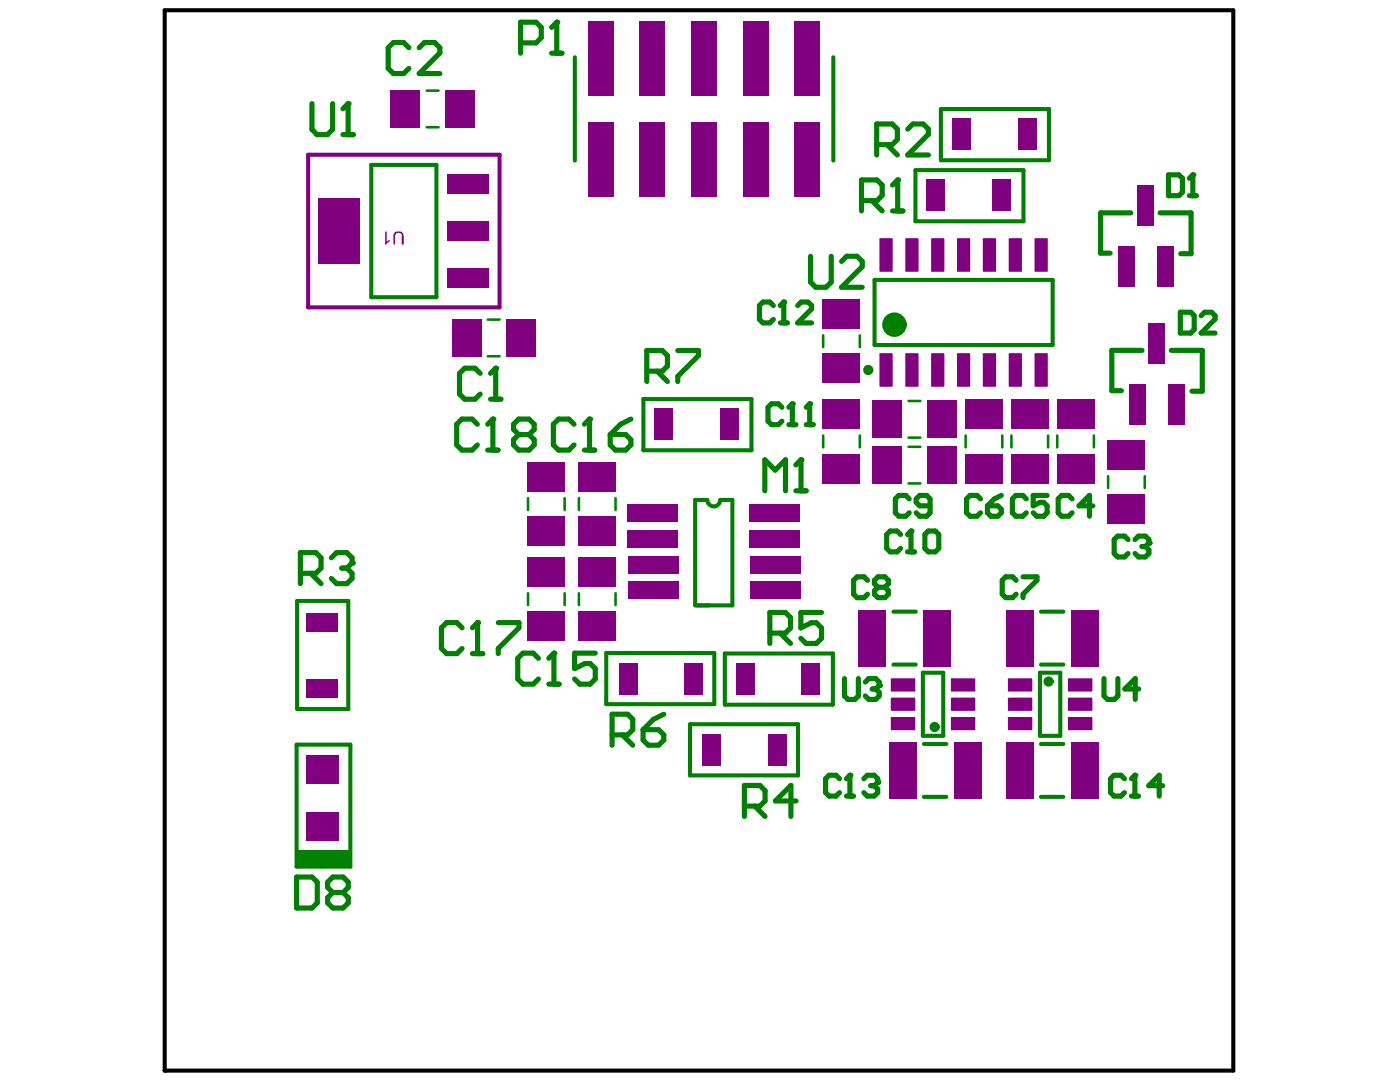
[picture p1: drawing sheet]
<svg xmlns="http://www.w3.org/2000/svg" width="279mm" height="216mm" viewBox="0 0 279 216" stroke-linecap="round" stroke-linejoin="round" font-family="sans-serif">
<path d="M61.5 30.9h38.2v30.4h-38.2z" fill="none" stroke="#800080" stroke-width=".81"/>
<g fill="#800080">
<path d="M78.6 46.5l.4-.3a1.11 1.11 0 0 1 1.5 .6l.1 2h-.4v-1.5a.7 .7 0 0 0-.3-.7 .7 .7 0 0 0-.9 0l-.2 .4v1.8h-.3z"/>
<path d="M76.9 46.2h.3v2.1l.6-.4v.3l-.4 .2-.3 .4h-.2z"/>
</g>
<path d="M32.9 2h213.2v211.6h-213.2z" fill="none" stroke="#000" stroke-width=".81"/>
<circle cx="32.9" cy="213.6" r=".41" fill="#000"/>
<g fill="#800080">
<path d="M185 89.1h5.9v7.4h-5.9z" fill-rule="evenodd"/>
<path d="M174.2 89.1h5.8v7.4h-5.8z" fill-rule="evenodd"/>
<path d="M175.5 70.7l.2-.2h2.3l.2 .2v6.3l-.2 .2h-2.3l-.2-.2z" fill-rule="evenodd"/>
<path d="M180.7 70.7l.2-.2h2.2l.2 .2v6.3l-.2 .2h-2.2l-.2-.2z" fill-rule="evenodd"/>
<path d="M185.8 70.7l.2-.2h2.3l.2 .2v6.3l-.2 .2h-2.3l-.2-.2z" fill-rule="evenodd"/>
<path d="M191 70.7l.2-.2h2.2l.2 .2v6.3l-.2 .2h-2.2l-.2-.2z" fill-rule="evenodd"/>
<path d="M196.1 70.7l.2-.2h2.3l.2 .2v6.3l-.2 .2h-2.3l-.2-.2z" fill-rule="evenodd"/>
<path d="M201.5 70.5h2.2l.2 .2v6.3l-.2 .2h-2.2l-.2-.2v-6.3z" fill-rule="evenodd"/>
<path d="M206.5 70.7l.2-.2h2.2l.2 .2v6.3l-.2 .2h-2.2l-.2-.2z" fill-rule="evenodd"/>
<path d="M175.5 47.7l.2-.2h2.3l.2 .2v6.3l-.2 .2h-2.3l-.2-.2z" fill-rule="evenodd"/>
<path d="M180.7 47.7l.2-.2h2.2l.2 .2v6.3l-.2 .2h-2.2l-.2-.2z" fill-rule="evenodd"/>
<path d="M185.8 47.7l.2-.2h2.3l.2 .2v6.3l-.2 .2h-2.3l-.2-.2z" fill-rule="evenodd"/>
<path d="M191 47.7l.2-.2h2.2l.2 .2v6.3l-.2 .2h-2.2l-.2-.2z" fill-rule="evenodd"/>
<path d="M196.1 47.7l.2-.2h2.3l.2 .2v6.3l-.2 .2h-2.3l-.2-.2z" fill-rule="evenodd"/>
<path d="M201.5 47.5h2.2l.2 .2v6.3l-.2 .2h-2.2l-.2-.2v-6.3z" fill-rule="evenodd"/>
<path d="M206.5 47.7l.2-.2h2.2l.2 .2v6.3l-.2 .2h-2.2l-.2-.2z" fill-rule="evenodd"/>
<path d="M158.6 4.2h5.1v15h-5.1z" fill-rule="evenodd"/>
<path d="M158.6 24.3h5.1v15h-5.1z" fill-rule="evenodd"/>
<path d="M148.3 4.2h5.1v15h-5.1z" fill-rule="evenodd"/>
<path d="M148.3 24.3h5.1v15h-5.1z" fill-rule="evenodd"/>
<path d="M137.9 4.2h5.2v15h-5.2z" fill-rule="evenodd"/>
<path d="M137.9 24.3h5.2v15h-5.2z" fill-rule="evenodd"/>
<path d="M127.6 4.2h5.2v15h-5.2z" fill-rule="evenodd"/>
<path d="M127.6 24.3h5.2v15h-5.2z" fill-rule="evenodd"/>
<path d="M117.3 4.2h5.2v15h-5.2z" fill-rule="evenodd"/>
<path d="M117.3 24.3h5.2v15h-5.2z" fill-rule="evenodd"/>
<path d="M213.1 135.5l.2-.1h4.5l.2 .1v2.3l-.2 .2h-4.5l-.2-.2z" fill-rule="evenodd"/>
<path d="M213.1 139.4l.2-.2h4.5l.2 .2v2.3l-.2 .1h-4.5l-.2-.1z" fill-rule="evenodd"/>
<path d="M213.1 143.3l.2-.2h4.5l.2 .2v2.2l-.2 .2h-4.5l-.2-.2z" fill-rule="evenodd"/>
<path d="M201.1 143.3l.2-.2h4.5l.2 .2v2.2l-.2 .2h-4.5l-.2-.2z" fill-rule="evenodd"/>
<path d="M201.1 139.4l.2-.2h4.5l.2 .2v2.3l-.2 .1h-4.5l-.2-.1z" fill-rule="evenodd"/>
<path d="M201.1 135.5l.2-.1h4.5l.2 .1v2.3l-.2 .2h-4.5l-.2-.2z" fill-rule="evenodd"/>
<path d="M213.7 148h5.5v11.4h-5.5z" fill-rule="evenodd"/>
<path d="M200.7 148h5.5v11.4h-5.5z" fill-rule="evenodd"/>
<path d="M200.7 121.6h5.5v11.4h-5.5z" fill-rule="evenodd"/>
<path d="M213.7 121.6h5.5v11.4h-5.5z" fill-rule="evenodd"/>
<path d="M177.4 148h5.5v11.4h-5.5z" fill-rule="evenodd"/>
<path d="M190.4 148h5.5v11.4h-5.5z" fill-rule="evenodd"/>
<path d="M184.3 121.6h5.5v11.4h-5.5z" fill-rule="evenodd"/>
<path d="M171.3 121.6h5.5v11.4h-5.5z" fill-rule="evenodd"/>
<path d="M190 143.1h4.4l.2 .2v2.2l-.2 .2h-4.4l-.2-.2v-2.2z" fill-rule="evenodd"/>
<path d="M189.8 139.4l.2-.2h4.4l.2 .2v2.3l-.2 .1h-4.4l-.2-.1z" fill-rule="evenodd"/>
<path d="M189.8 135.5l.2-.1h4.4l.2 .1v2.3l-.2 .2h-4.4l-.2-.2z" fill-rule="evenodd"/>
<path d="M177.8 135.5l.2-.1h4.5l.2 .1v2.3l-.2 .2h-4.5l-.2-.2z" fill-rule="evenodd"/>
<path d="M177.8 139.4l.2-.2h4.5l.2 .2v2.3l-.2 .1h-4.5l-.2-.1z" fill-rule="evenodd"/>
<path d="M177.8 143.3l.2-.2h4.5l.2 .2v2.2l-.2 .2h-4.5l-.2-.2z" fill-rule="evenodd"/>
<path d="M223.2 49.2h3.2v8.1h-3.2z" fill-rule="evenodd"/>
<path d="M230.9 49.2h3.2v8.1h-3.2z" fill-rule="evenodd"/>
<path d="M227 36.9h3.3v8.2h-3.3z" fill-rule="evenodd"/>
<path d="M225.4 76.6h3.3v8.1h-3.3z" fill-rule="evenodd"/>
<path d="M233.1 76.6h3.3v8.1h-3.3z" fill-rule="evenodd"/>
<path d="M229.3 64.4h3.2v8.1h-3.2z" fill-rule="evenodd"/>
<path d="M164.2 70.6h7.4v5.8h-7.4z" fill-rule="evenodd"/>
<path d="M164.2 59.7h7.4v5.9h-7.4z" fill-rule="evenodd"/>
<path d="M164.2 79.7h7.4v5.9h-7.4z" fill-rule="evenodd"/>
<path d="M164.2 90.6h7.4v5.8h-7.4z" fill-rule="evenodd"/>
<path d="M174.2 80h5.8v7.4h-5.8z" fill-rule="evenodd"/>
<path d="M185 80h5.9v7.4h-5.9z" fill-rule="evenodd"/>
<path d="M192.7 90.6h7.4v5.8h-7.4z" fill-rule="evenodd"/>
<path d="M192.7 79.7h7.4v5.9h-7.4z" fill-rule="evenodd"/>
<path d="M201.8 90.6h7.4v5.8h-7.4z" fill-rule="evenodd"/>
<path d="M201.8 79.7h7.4v5.9h-7.4z" fill-rule="evenodd"/>
<path d="M211 90.6h7.3v5.8h-7.3z" fill-rule="evenodd"/>
<path d="M211 79.7h7.3v5.9h-7.3z" fill-rule="evenodd"/>
<path d="M221.1 87.9h7.4v5.8h-7.4z" fill-rule="evenodd"/>
<path d="M221.1 98.7h7.4v5.9h-7.4z" fill-rule="evenodd"/>
<path d="M190 23.7h3.7v6.3h-3.7z" fill-rule="evenodd"/>
<path d="M203.1 23.7h3.7v6.3h-3.7z" fill-rule="evenodd"/>
<path d="M184.9 35.9h3.7v6.2h-3.7z" fill-rule="evenodd"/>
<path d="M198.1 35.9h3.6v6.2h-3.6z" fill-rule="evenodd"/>
<path d="M101 63.7h5.9v7.4h-5.9z" fill-rule="evenodd"/>
<path d="M90.2 63.7h5.8v7.4h-5.8z" fill-rule="evenodd"/>
<path d="M89.3 53.5h8.4v3.9h-8.4z" fill-rule="evenodd"/>
<path d="M89.3 44.2h8.4v3.8h-8.4z" fill-rule="evenodd"/>
<path d="M89.3 34.8h8.4v3.9h-8.4z" fill-rule="evenodd"/>
<path d="M63.5 39.6h8.4v13h-8.4z" fill-rule="evenodd"/>
<path d="M88.8 18h5.9v7.4h-5.9z" fill-rule="evenodd"/>
<path d="M78 18h5.8v7.4h-5.8z" fill-rule="evenodd"/>
<path d="M153.4 146.5h3.6v6.3h-3.6z" fill-rule="evenodd"/>
<path d="M140.3 146.5h3.6v6.3h-3.6z" fill-rule="evenodd"/>
<path d="M136.7 132.3h3.6v6.3h-3.6z" fill-rule="evenodd"/>
<path d="M123.5 132.3h3.7v6.3h-3.7z" fill-rule="evenodd"/>
<path d="M146.9 132.3h3.6v6.3h-3.6z" fill-rule="evenodd"/>
<path d="M160 132.3h3.7v6.3h-3.7z" fill-rule="evenodd"/>
<path d="M125.2 100.6h10.1v3.5h-10.1z" fill-rule="evenodd"/>
<path d="M125.2 105.8h10.1v3.4h-10.1z" fill-rule="evenodd"/>
<path d="M149.6 100.6h10.1v3.5h-10.1z" fill-rule="evenodd"/>
<path d="M149.6 105.8h10.1v3.4h-10.1z" fill-rule="evenodd"/>
<path d="M125.4 110.9h10.1v3.5h-10.1z" fill-rule="evenodd"/>
<path d="M125.4 116.1h10.1v3.4h-10.1z" fill-rule="evenodd"/>
<path d="M149.8 110.9h10.1v3.5h-10.1z" fill-rule="evenodd"/>
<path d="M149.8 116.1h10.1v3.4h-10.1z" fill-rule="evenodd"/>
<path d="M115.5 103.1h7.4v5.8h-7.4z" fill-rule="evenodd"/>
<path d="M115.5 92.2h7.4v5.9h-7.4z" fill-rule="evenodd"/>
<path d="M105.3 111.2h7.4v5.9h-7.4z" fill-rule="evenodd"/>
<path d="M105.3 122.1h7.4v5.8h-7.4z" fill-rule="evenodd"/>
<path d="M105.3 103.1h7.4v5.8h-7.4z" fill-rule="evenodd"/>
<path d="M105.3 92.2h7.4v5.9h-7.4z" fill-rule="evenodd"/>
<path d="M115.5 111.2h7.4v5.9h-7.4z" fill-rule="evenodd"/>
<path d="M115.5 122.1h7.4v5.8h-7.4z" fill-rule="evenodd"/>
<path d="M61.2 135.6h6.3v3.6h-6.3z" fill-rule="evenodd"/>
<path d="M61.2 122.5h6.3v3.6h-6.3z" fill-rule="evenodd"/>
<path d="M61.1 162.1h6.5v5.6h-6.5z" fill-rule="evenodd"/>
<path d="M61.1 150.7h6.5v5.7h-6.5z" fill-rule="evenodd"/>
<path d="M130.6 81.5h3.7v6.3h-3.7z" fill-rule="evenodd"/>
<path d="M143.8 81.5h3.6v6.3h-3.6z" fill-rule="evenodd"/>
</g>
<g fill="#800080">
<path d="M175.7 77v.2zM175.5 77h.2v.2z"/>
<path d="M178 77h.2zM178 77h.2l-.2 .2z"/>
<path d="M178 70.5v.2zM178 70.5l.2 .2h-.2z"/>
<path d="M175.5 70.7h.2zM175.6 70.5h.1v.2h-.2z"/>
<path d="M180.9 77v.2zM180.7 77h.2v.2z"/>
<path d="M183.1 77h.2zM183.1 77h.2l-.2 .2z"/>
<path d="M183.1 70.5v.2zM183.1 70.5l.2 .2h-.2z"/>
<path d="M180.7 70.7h.2zM180.7 70.5h.2v.2h-.2z"/>
<path d="M186 77v.2zM185.8 77h.2v.2z"/>
<path d="M188.3 77h.2zM188.3 77h.2l-.2 .2z"/>
<path d="M188.3 70.5v.2zM188.3 70.5l.2 .2h-.2z"/>
<path d="M185.8 70.7h.2zM185.9 70.5h.1v.2h-.2z"/>
<path d="M191.2 77v.2zM191 77h.2v.2z"/>
<path d="M193.4 77h.2zM193.4 77h.2l-.2 .2z"/>
<path d="M193.4 70.5v.2zM193.4 70.5l.2 .2h-.2z"/>
<path d="M191 70.7h.2zM191 70.5h.2v.2h-.2z"/>
<path d="M196.3 77v.2zM196.1 77h.2v.2z"/>
<path d="M198.6 77h.2zM198.6 77h.2l-.2 .2z"/>
<path d="M198.6 70.5v.2zM198.6 70.5l.2 .2h-.2z"/>
<path d="M196.1 70.7h.2zM196.2 70.5h.1v.2h-.2z"/>
<path d="M201.5 77v.2zM201.3 77h.2v.2z"/>
<path d="M203.7 77h.2zM203.7 77h.2l-.2 .2z"/>
<path d="M203.7 70.5v.2zM203.7 70.5l.2 .2h-.2z"/>
<path d="M201.3 70.7h.2zM201.4 70.5h.1v.2h-.2z"/>
<path d="M206.7 77v.2zM206.5 77h.2v.2z"/>
<path d="M208.9 77h.2zM208.9 77h.2l-.2 .2z"/>
<path d="M208.9 70.5v.2zM208.9 70.5l.2 .2h-.2z"/>
<path d="M206.5 70.7h.2zM206.5 70.5h.2v.2h-.2z"/>
<path d="M175.7 54v.2zM175.5 54h.2v.2z"/>
<path d="M178 54h.2zM178 54h.2l-.2 .2z"/>
<path d="M178 47.5v.2zM178 47.5l.2 .2h-.2z"/>
<path d="M175.5 47.7h.2zM175.6 47.6l.1-.1v.2h-.2z"/>
<path d="M180.9 54v.2zM180.7 54h.2v.2z"/>
<path d="M183.1 54h.2zM183.1 54h.2l-.2 .2z"/>
<path d="M183.1 47.5v.2zM183.1 47.5l.2 .2h-.2z"/>
<path d="M180.7 47.7h.2zM180.7 47.6l.2-.1v.2h-.2z"/>
<path d="M186 54v.2zM185.8 54h.2v.2z"/>
<path d="M188.3 54h.2zM188.3 54h.2l-.2 .2z"/>
<path d="M188.3 47.5v.2zM188.3 47.5l.2 .2h-.2z"/>
<path d="M185.8 47.7h.2zM185.9 47.6l.1-.1v.2h-.2z"/>
<path d="M191.2 54v.2zM191 54h.2v.2z"/>
<path d="M193.4 54h.2zM193.4 54h.2l-.2 .2z"/>
<path d="M193.4 47.5v.2zM193.4 47.5l.2 .2h-.2z"/>
<path d="M191 47.7h.2zM191 47.6l.2-.1v.2h-.2z"/>
<path d="M196.3 54v.2zM196.1 54h.2v.2z"/>
<path d="M198.6 54h.2zM198.6 54h.2l-.2 .2z"/>
<path d="M198.6 47.5v.2zM198.6 47.5l.2 .2h-.2z"/>
<path d="M196.1 47.7h.2zM196.2 47.6l.1-.1v.2h-.2z"/>
<path d="M201.5 54v.2zM201.3 54h.2v.2z"/>
<path d="M203.7 54h.2zM203.7 54h.2l-.2 .2z"/>
<path d="M203.7 47.5v.2zM203.7 47.5l.2 .2h-.2z"/>
<path d="M201.3 47.7h.2zM201.4 47.6l.1-.1v.2h-.2z"/>
<path d="M206.7 54v.2zM206.5 54h.2v.2z"/>
<path d="M208.9 54h.2zM208.9 54h.2l-.2 .2z"/>
<path d="M208.9 47.5v.2zM208.9 47.5l.2 .2h-.2z"/>
<path d="M206.5 47.7h.2zM206.5 47.6l.2-.1v.2h-.2z"/>
<path d="M213.1 135.5h.2zM213.2 135.4h.1v.1h-.2z"/>
<path d="M213.3 137.8v.2zM213.1 137.8h.2v.2z"/>
<path d="M217.8 137.8h.2zM217.8 137.8h.2l-.2 .2z"/>
<path d="M217.8 135.4v.1zM217.8 135.4l.2 .1h-.2z"/>
<path d="M213.1 139.4h.2zM213.2 139.3l.1-.1v.2h-.2z"/>
<path d="M213.3 141.7v.1zM213.1 141.7h.2v.1z"/>
<path d="M217.8 141.7h.2zM217.8 141.7h.2l-.2 .1z"/>
<path d="M217.8 139.2v.2zM217.8 139.2l.2 .2h-.2z"/>
<path d="M213.1 143.3h.2zM213.2 143.1h.1v.2h-.2z"/>
<path d="M213.3 145.5v.2zM213.1 145.5h.2v.2z"/>
<path d="M217.8 145.5h.2zM217.8 145.5h.2l-.2 .2z"/>
<path d="M217.8 143.1v.2zM217.8 143.1l.2 .2h-.2z"/>
<path d="M201.1 143.3h.2zM201.2 143.1h.1v.2h-.2z"/>
<path d="M201.3 145.5v.2zM201.1 145.5h.2v.2z"/>
<path d="M205.8 145.5h.2zM205.8 145.5h.2l-.2 .2z"/>
<path d="M205.8 143.1v.2zM205.8 143.1l.2 .2h-.2z"/>
<path d="M201.1 139.4h.2zM201.2 139.3l.1-.1v.2h-.2z"/>
<path d="M201.3 141.7v.1zM201.1 141.7h.2v.1z"/>
<path d="M205.8 141.7h.2zM205.8 141.7h.2l-.2 .1z"/>
<path d="M205.8 139.2v.2zM205.8 139.2l.2 .2h-.2z"/>
<path d="M201.1 135.5h.2zM201.2 135.4h.1v.1h-.2z"/>
<path d="M201.3 137.8v.2zM201.1 137.8h.2v.2z"/>
<path d="M205.8 137.8h.2zM205.8 137.8h.2l-.2 .2z"/>
<path d="M205.8 135.4v.1zM205.8 135.4l.2 .1h-.2z"/>
<path d="M194.4 145.5h.2zM194.4 145.5h.2l-.2 .2z"/>
<path d="M194.4 143.1v.2zM194.4 143.1l.2 .2h-.2z"/>
<path d="M189.8 143.3h.2zM189.8 143.1h.2v.2h-.2z"/>
<path d="M190 145.5v.2zM189.8 145.5h.2v.2z"/>
<path d="M194.4 141.7h.2zM194.4 141.7h.2l-.2 .1z"/>
<path d="M194.4 139.2v.2zM194.4 139.2l.2 .2h-.2z"/>
<path d="M189.8 139.4h.2zM189.8 139.3l.2-.1v.2h-.2z"/>
<path d="M190 141.7v.1zM189.8 141.7h.2v.1z"/>
<path d="M194.4 137.8h.2zM194.4 137.8h.2l-.2 .2z"/>
<path d="M194.4 135.4v.1zM194.4 135.4l.2 .1h-.2z"/>
<path d="M189.8 135.5h.2zM189.8 135.4h.2v.1h-.2z"/>
<path d="M190 137.8v.2zM189.8 137.8h.2v.2z"/>
<path d="M182.5 137.8h.2zM182.5 137.8h.2l-.2 .2z"/>
<path d="M182.5 135.4v.1zM182.5 135.4l.2 .1h-.2z"/>
<path d="M177.8 135.5h.2zM177.8 135.4h.2v.1h-.2z"/>
<path d="M178 137.8v.2zM177.8 137.8h.2v.2z"/>
<path d="M182.5 141.7h.2zM182.5 141.7h.2l-.2 .1z"/>
<path d="M182.5 139.2v.2zM182.5 139.2l.2 .2h-.2z"/>
<path d="M177.8 139.4h.2zM177.8 139.3l.2-.1v.2h-.2z"/>
<path d="M178 141.7v.1zM177.8 141.7h.2v.1z"/>
<path d="M182.5 145.5h.2zM182.5 145.5h.2l-.2 .2z"/>
<path d="M182.5 143.1v.2zM182.5 143.1l.2 .2h-.2z"/>
<path d="M177.8 143.3h.2zM177.8 143.1h.2v.2h-.2z"/>
<path d="M178 145.5v.2zM177.8 145.5h.2v.2z"/>
</g>
<g fill="none" stroke="#008000" stroke-width=".81">
<path d="M114.7 11.4v20.7M166.3 11.4v20.7M74.1 32.9h13v26.4h-13zM182.7 33.9h21.6v10.3h-21.6zM187.8 21.8h21.5v10.2h-21.5zM174.5 55.9h35.6v12.9h-35.6zM128.4 79.6h21.6v10.2h-21.6zM141.2 99.8h-2.5v21M143.7 99.8h2.5v21h-7.4M59.3 119.9h10.2v21.6h-10.2zM121 130.3h21.6v10.2h-21.6zM144.7 130.4h21.5v10.2h-21.5z"/>
<path d="M178.3 122.1h4.5M178.3 132.6h4.5M184.2 134.2h4v12.6h-4zM207.5 134.2h4.1v12.6h-4.1zM207.7 122.1h4.5M207.7 132.6h4.5M59.2 148.6h10.7v24.3h-10.7zM137.7 144.5h21.6v10.2h-21.6zM184.4 159h4.5M184.4 148.4h4.5M207.7 159h4.5M207.7 148.4h4.5"/>
</g>
<g fill="none" stroke="#008000" stroke-width=".52">
<path d="M85.2 18.1h2.3M85.2 25.4h2.3M97.4 71.1h2.3M97.4 63.8h2.3M164.3 66.9v2.4M171.6 66.9v2.4M105.4 99.4v2.4M112.7 99.4v2.4M115.5 99.4v2.4M122.8 99.4v2.4M164.3 86.9v2.4M171.6 86.9v2.4"/>
<path d="M181.3 96.5h2.4M181.3 89.2h2.4M181.3 80h2.4M181.3 87.3h2.4M192.7 86.9v2.4M200 86.9v2.4M201.9 86.9v2.4M209.2 86.9v2.4M211 86.9v2.4M218.3 86.9v2.4M221.1 95v2.4M228.5 95v2.4"/>
<path d="M105.4 118.4v2.3M112.7 118.4v2.3M115.5 118.4v2.3M122.8 118.4v2.3"/>
</g>
<path d="M225.7 42.5h-6.1v8h2M231.5 42.5h6.2v8.1h-2.1M227.9 69.9h-6v8.1h1.9M233.8 69.9h6.1v8.2h-2" fill="none" stroke="#008000" stroke-width="1"/>
<path d="M59.4 169.7h10.5v3.2h-10.5z" fill-rule="evenodd" fill="#008000"/>
<path d="M168.5 135.4v3.5l.7 .7h1.4l.7-.7v-3.5M172.7 136.1l.7-.7h1.4l.7 .7v.7M220.3 135.4v3.5l.7 .7h1.4l.7-.7v-3.5M227.3 137.5h-2.8l2.1-2.1v4.2" fill="none" stroke="#008000" stroke-width="1"/>
<circle cx="175.5" cy="136.8" r=".52" fill="#008000"/>
<path d="M62.3 20.7v5.1l1 1.1h2l1.1-1.1v-5.1M68.4 26.9h2.1M69.5 20.7v6.2M161.8 51.1v5.2l1 1h2.1l1-1v-5.2M168 52.2l1-1.1h2l1.1 1.1v1l-4.1 4.1h4.1M174.1 137.5h.7M174.8 137.5l.7 .7v.7l-.7 .7h-1.4l-.7-.7M175.5 136.8l-.7 .7" fill="none" stroke="#008000" stroke-width="1"/>
<circle cx="69.5" cy="20.7" r=".52" fill="#008000"/>
<g fill="none" stroke="#008000" stroke-width="1">
<path d="M69.5 20.7l-1.1 1M129.1 74.1h3.1l1-1.1v-2l-1-1.1h-3.1v6.2M131.1 74.1l2.1 2M135.3 69.9h4.1v1.1l-4.1 4.1v1M59.9 114.4h3.1l1.1-1v-2.1l-1.1-1h-3.1v6.2M62 114.4l2.1 2.1M66.1 111.3l1.1-1h2l1.1 1v1M153.6 126.3h3.1l1.1-1v-2.1l-1.1-1h-3.1v6.2M155.7 126.3l2.1 2.1M164 122.2h-4.2v3.1l2.1-1h1l1.1 1v2.1l-1.1 1h-2l-1.1-1M122.2 146.6h3.1l1-1v-2.1l-1-1h-3.1v6.2M124.2 146.6l2.1 2.1"/>
<path d="M128.3 145.6h3.1l1.1 1v1.1l-1.1 1h-2l-1.1-1zM132.5 142.5l-2.1 1-2.1 2.1M158.9 159.8h-4.2l3.1-3.1v6.2M148.6 160.9h3.1l1-1.1v-2l-1-1.1h-3.1v6.2M150.6 160.9l2.1 2"/>
</g>
<circle cx="70.3" cy="112.3" r=".52" fill="#008000"/>
<path d="M175 28.9h3.1l1-1.1v-2l-1-1.1h-3.1v6.2M177 28.9l2.1 2M179.2 35.9v6.2M181.2 25.8l1-1.1h2l1.1 1.1v1l-4.1 4.1h4.1M171.9 40h3.1l1.1-1v-2.1l-1.1-1h-3.1v6.2M174 40l2.1 2.1M178.1 42.1h2.1M68.2 113.4h1M69.2 113.4l1.1 1v1l-1.1 1.1h-2l-1.1-1.1M70.3 112.3l-1.1 1.1" fill="none" stroke="#008000" stroke-width="1"/>
<circle cx="179.2" cy="35.9" r=".52" fill="#008000"/>
<path d="M103.9 8.6h3.1l1-1.1v-2l-1-1.1h-3.1v6.2M110.1 10.6h2M111.1 4.4v6.2M179.2 35.9l-1.1 1" fill="none" stroke="#008000" stroke-width="1"/>
<circle cx="111.1" cy="4.4" r=".52" fill="#008000"/>
<path d="M111.1 4.4l-1 1.1M152.6 97.9v-6.2l2.1 2.1 2.1-2.1v6.2M158.8 97.9h2.1M159.9 91.7v6.2" fill="none" stroke="#008000" stroke-width="1"/>
<circle cx="159.9" cy="91.7" r=".52" fill="#008000"/>
<path d="M233.2 34.9h2.1l.7 .7v2.8l-.7 .6h-2.1zM237.4 39h1.3M238.1 34.9v4.1M235.6 62.3h2l.7 .7v2.8l-.7 .7h-2zM239.7 63l.7-.7h1.4l.7 .7v.7l-2.8 2.8h2.8M159.9 91.7l-1.1 1.1M59.2 175h3.1l1 1v4.2l-1 1h-3.1zM66.4 178.1l-1 1v1.1l1 1h2.1l1-1v-1.1l-1-1M66.4 178.1l-1-1v-1.1l1-1h2.1l1 1v1.1l-1 1M66.4 178.1h2.1" fill="none" stroke="#008000" stroke-width="1"/>
<circle cx="238.1" cy="34.9" r=".52" fill="#008000"/>
<path d="M238.1 34.9l-.7 .7M95.3 84.7l-1.1-1.1h-2l-1.1 1.1v4.1l1.1 1h2l1.1-1M97.3 89.8h2.1M98.4 83.6v6.2" fill="none" stroke="#008000" stroke-width="1"/>
<circle cx="98.4" cy="83.6" r=".52" fill="#008000"/>
<path d="M98.4 83.6l-1.1 1.1M103.5 86.7l-1-1v-1l1-1.1h2.1l1 1.1v1l-1 1M103.5 86.7l-1 1v1.1l1 1h2.1l1-1v-1.1l-1-1M103.5 86.7h2.1M92.2 125.3l-1-1.1h-2.1l-1 1.1v4.1l1 1h2.1l1-1M94.3 130.4h2M95.3 124.2v6.2" fill="none" stroke="#008000" stroke-width="1"/>
<circle cx="95.3" cy="124.2" r=".52" fill="#008000"/>
<path d="M114.6 84.7l-1.1-1.1h-2l-1.1 1.1v4.1l1.1 1h2l1.1-1M116.6 89.8h2.1M117.7 83.6v6.2M95.3 124.2l-1 1.1M99.4 124.2h4.2v1.1l-4.2 4.1v1" fill="none" stroke="#008000" stroke-width="1"/>
<circle cx="117.7" cy="83.6" r=".52" fill="#008000"/>
<path d="M117.7 83.6l-1.1 1.1M121.8 86.7h3.1l1 1v1.1l-1 1h-2.1l-1-1zM125.9 83.6l-2.1 1.1-2 2M107.5 131.4l-1.1-1.1h-2l-1.1 1.1v4.1l1.1 1h2l1.1-1M109.5 136.5h2.1M110.6 130.3v6.2" fill="none" stroke="#008000" stroke-width="1"/>
<circle cx="110.6" cy="130.3" r=".52" fill="#008000"/>
<path d="M110.6 130.3l-1.1 1.1M118.8 130.3h-4.1v3.1l2-1h1.1l1 1v2.1l-1 1h-2.1l-1-1M224.4 155.4l-.7-.7h-1.4l-.7 .7v2.8l.7 .7h1.4l.7-.7M225.8 158.9h1.4M226.5 154.7v4.2" fill="none" stroke="#008000" stroke-width="1"/>
<circle cx="226.5" cy="154.7" r=".52" fill="#008000"/>
<path d="M167.5 155.4l-.7-.7h-1.3l-.7 .7v2.8l.7 .7h1.3l.7-.7M168.9 158.9h1.4M169.6 154.7v4.2M226.5 154.7l-.7 .7M232 156.8h-2.7l2-2.1v4.2" fill="none" stroke="#008000" stroke-width="1"/>
<circle cx="169.6" cy="154.7" r=".52" fill="#008000"/>
<path d="M169.6 154.7l-.7 .7M172.4 155.4l.7-.7h1.4l.7 .7v.7" fill="none" stroke="#008000" stroke-width="1"/>
<circle cx="175.2" cy="156.1" r=".52" fill="#008000"/>
<path d="M154.3 61l-.7-.7h-1.3l-.7 .7v2.7l.7 .7h1.3l.7-.7M155.7 64.4h1.4M156.4 60.3v4.1M173.8 156.8h.7M174.5 156.8l.7 .7v.7l-.7 .7h-1.4l-.7-.7M175.2 156.1l-.7 .7" fill="none" stroke="#008000" stroke-width="1"/>
<circle cx="156.4" cy="60.3" r=".52" fill="#008000"/>
<path d="M156.4 60.3l-.7 .7M159.2 61l.7-.7h1.4l.7 .7v.7l-2.8 2.7h2.8M156 81.3l-.6-.7h-1.4l-.7 .7v2.7l.7 .7h1.4l.6-.7M157.4 84.7h1.4M158.1 80.6v4.1" fill="none" stroke="#008000" stroke-width="1"/>
<circle cx="158.1" cy="80.6" r=".52" fill="#008000"/>
<path d="M158.1 80.6l-.7 .7M160.9 84.7h1.4M161.6 80.6v4.1" fill="none" stroke="#008000" stroke-width="1"/>
<circle cx="161.6" cy="80.6" r=".52" fill="#008000"/>
<path d="M161.6 80.6l-.7 .7M179.7 106.7l-.7-.7h-1.4l-.6 .7v2.7l.6 .7h1.4l.7-.7M181.1 110.1h1.4M181.8 106v4.1" fill="none" stroke="#008000" stroke-width="1"/>
<circle cx="181.8" cy="106" r=".52" fill="#008000"/>
<g fill="none" stroke="#008000" stroke-width="1">
<path d="M181.5 99.5l-.7-.6h-1.4l-.7 .6v2.8l.7 .7h1.4l.7-.7M195.7 99.5l-.7-.6h-1.4l-.7 .6v2.8l.7 .7h1.4l.7-.7M199.8 98.9l-1.3 .6-1.4 1.4M204.8 99.5l-.7-.6h-1.4l-.7 .6v2.8l.7 .7h1.4l.7-.7M209 98.9h-2.8v2l1.4-.7h.7l.7 .7v1.4l-.7 .7h-1.4l-.7-.7M214 99.5l-.7-.6h-1.4l-.7 .6v2.8l.7 .7h1.4l.7-.7M173.1 115.8l-.7-.7h-1.3l-.7 .7v2.8l.7 .7h1.3l.7-.7M175.2 117.2l-.7-.7v-.7l.7-.7h1.4l.7 .7v.7l-.7 .7M175.2 117.2l-.7 .7v.7l.7 .7h1.4l.7-.7v-.7l-.7-.7M175.2 117.2h1.4M181.8 106l-.7 .7M184.6 106.7l.7-.7h1.4l.7 .7v2.7l-.7 .7h-1.4l-.7-.7z"/>
<path d="M185.6 100.9h-2.1l-.7-.7v-.7l.7-.6h1.4l.7 .6v2.8l-.7 .7h-1.4l-.7-.7M197.1 100.9h2l.7 .7v.7l-.7 .7h-1.3l-.7-.7zM202.8 115.8l-.7-.7h-1.4l-.7 .7v2.8l.7 .7h1.4l.7-.7M204.2 115.1h2.7v.7l-2.7 2.8v.7M218.1 100.9h-2.8l2.1-2v4.1M225.1 107.7l-.7-.7h-1.4l-.6 .7v2.7l.6 .7h1.4l.7-.7M226.5 107.7l.7-.7h1.4l.7 .7v.7"/>
</g>
<circle cx="229.3" cy="108.4" r=".52" fill="#008000"/>
<path d="M81.6 9.5l-1-1h-2.1l-1 1v4.1l1 1.1h2.1l1-1.1M83.7 9.5l1-1h2.1l1 1v1.1l-4.1 4.1h4.1M95.8 74.5l-1-1h-2.1l-1 1v4.1l1 1.1h2.1l1-1.1M97.9 79.7h2.1M98.9 73.5v6.2M227.9 109.1h.7M228.6 109.1l.7 .6v.7l-.7 .7h-1.4l-.7-.7M229.3 108.4l-.7 .7" fill="none" stroke="#008000" stroke-width="1"/>
<circle cx="98.9" cy="73.5" r=".52" fill="#008000"/>
<g fill="none" stroke="#008000" stroke-width="1">
<path d="M98.9 73.5l-1 1"/>
<circle cx="173.3" cy="73.8" r=".51"/>
<circle cx="209.3" cy="136" r=".51"/>
<circle cx="186.5" cy="145.1" r=".51"/>
</g>
<circle cx="178.5" cy="64.8" r="1.22" fill="none" stroke="#008000" stroke-width="2.4"/>
<path d="M141.2 99.8a1.29 1.29 0 0 0 1.2 1.2 1.29 1.29 0 0 0 1.3-1.2" fill="none" stroke="#008000" stroke-width=".81"/>
</svg>
